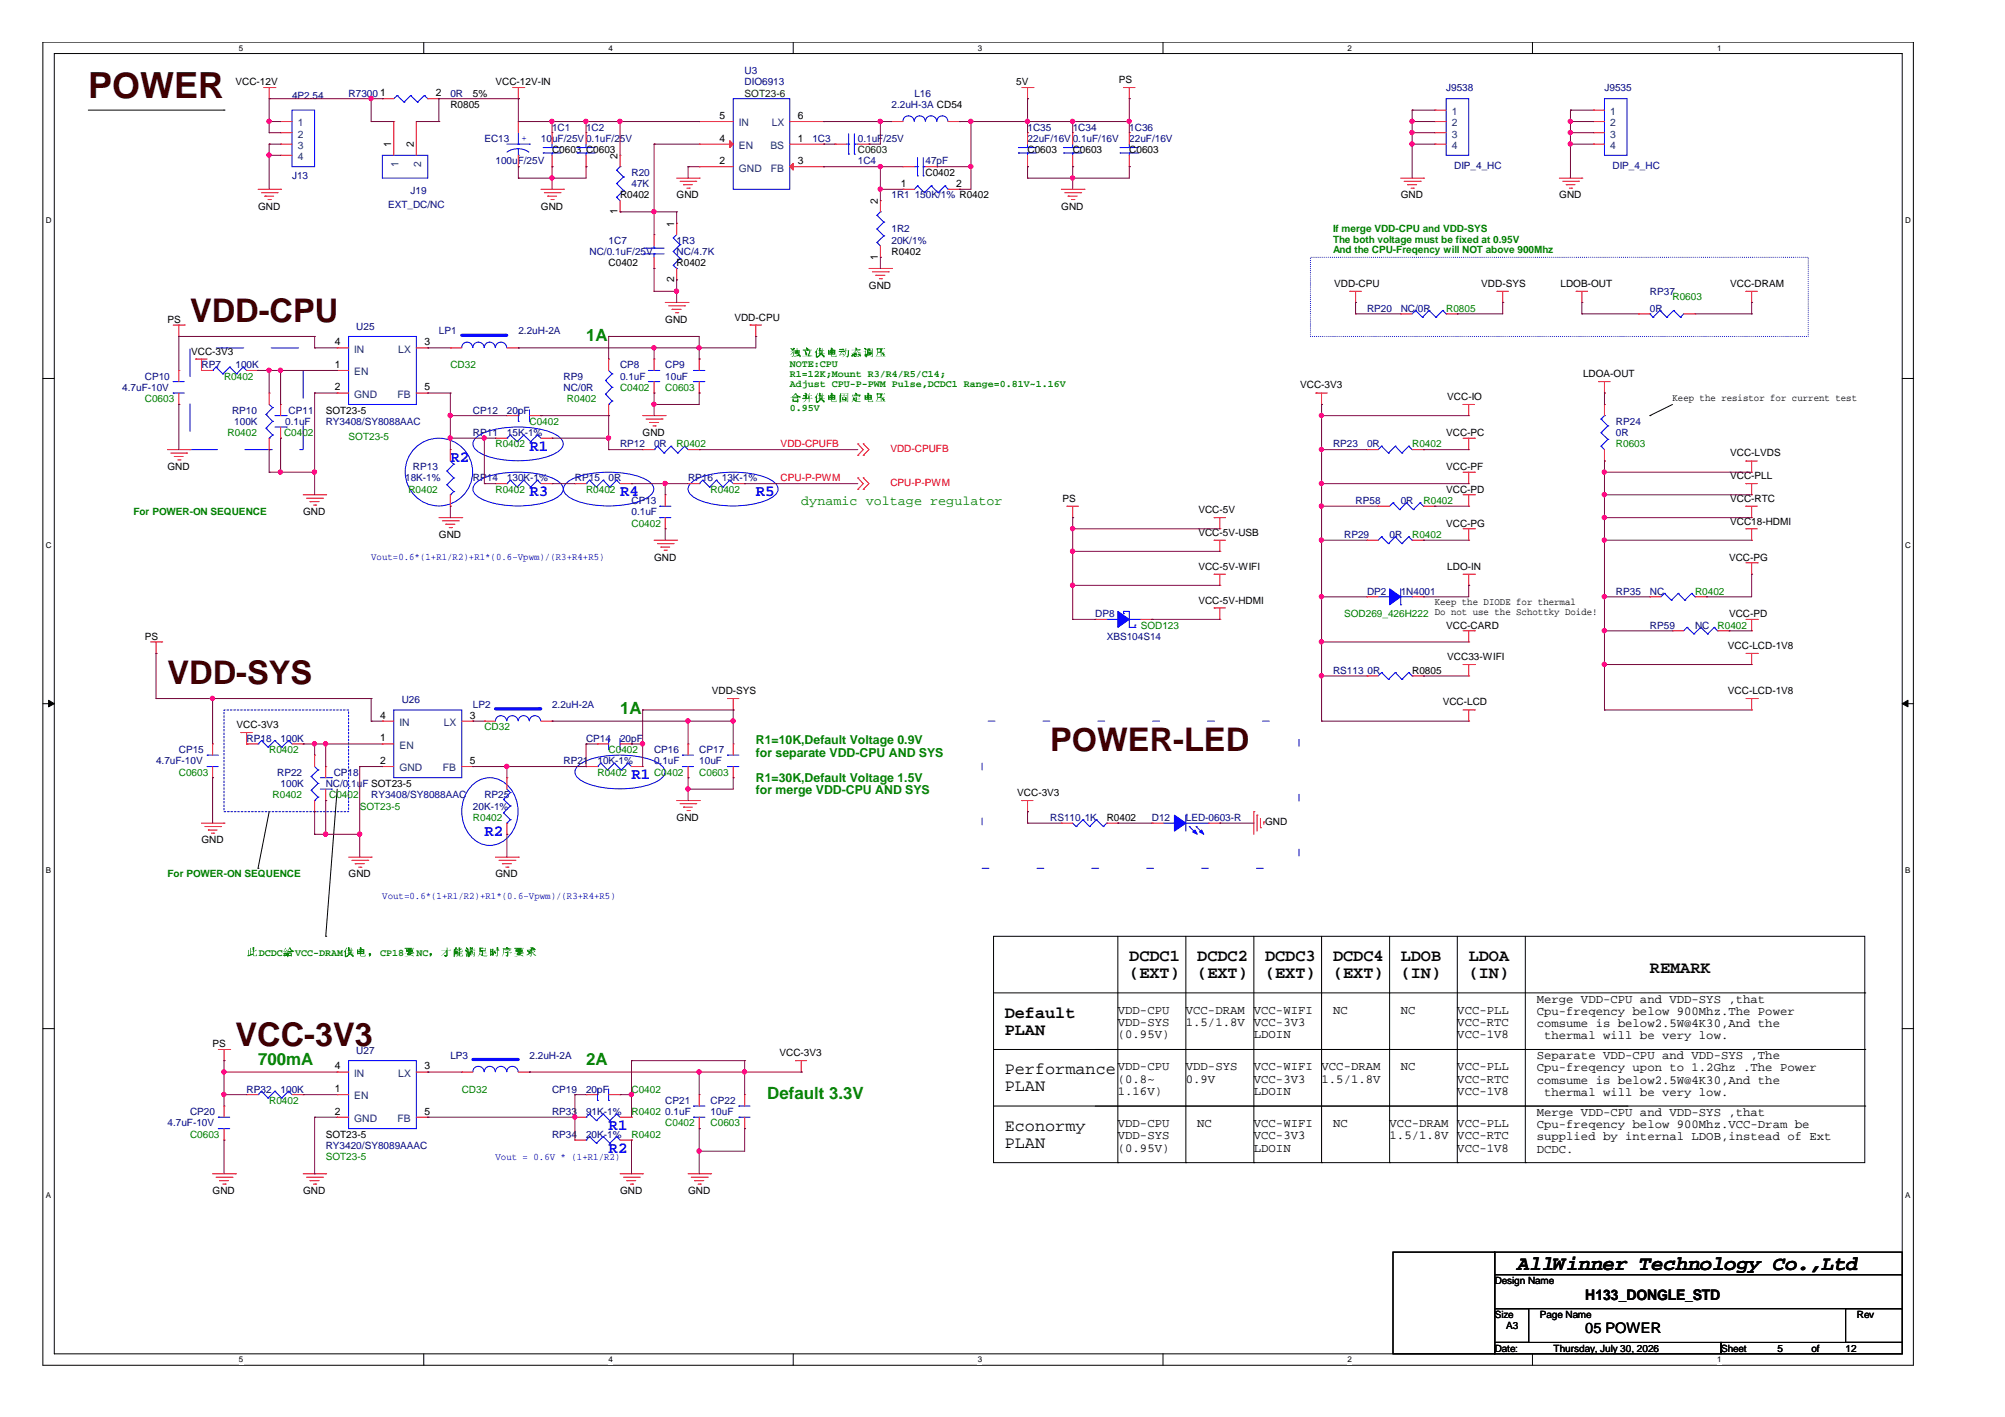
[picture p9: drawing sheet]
<svg xmlns="http://www.w3.org/2000/svg" width="297mm" height="210mm" viewBox="0 0 297 210" stroke-linecap="round" stroke-linejoin="round" font-family="sans-serif">
<defs><g id="words">
<text font-size="5.3" fill="#400000" x="13.1" y="14.5">POWER</text>
<g font-size="4.8" fill="#400000">
<text x="28.2" y="47.6">VDD-CPU</text>
<text x="24.8" y="101.3">VDD-SYS</text>
<text x="155.6" y="111.3">POWER-LED</text>
<text x="34.9" y="154.9">VCC-3V3</text>
</g>
<text font-size="3" x="224.8" y="188.1">AllWinner Technology Co.,Ltd</text>
<g font-size="2.5" fill="#008000">
<text x="86.8" y="50.5">1A</text>
<text x="91.9" y="105.8">1A</text>
<text x="38.2" y="157.8">700mA</text>
<text x="86.8" y="157.8">2A</text>
<text x="113.7" y="162.8">Default 3.3V</text>
</g>
<g font-size="2.5">
<text x="167.3" y="142.4">DCDC1</text>
<text x="177.4" y="142.4">DCDC2</text>
<text x="187.4" y="142.4">DCDC3</text>
<text x="197.5" y="142.4">DCDC4</text>
<text x="207.5" y="142.4">LDOB</text>
<text x="217.6" y="142.4">LDOA</text>
<text x="167.3" y="144.9">(EXT)</text>
<text x="177.4" y="144.9">(EXT)</text>
<text x="187.4" y="144.9">(EXT)</text>
<text x="197.5" y="144.9">(EXT)</text>
<text x="207.5" y="144.9">(IN)</text>
<text x="217.6" y="144.9">(IN)</text>
<text x="244.4" y="144.1">REMARK</text>
<text x="148.8" y="150.8">Default</text>
<text x="148.8" y="153.3">PLAN</text>
<text x="148.8" y="159.1">Performance</text>
<text x="148.8" y="161.6">PLAN</text>
<text x="148.8" y="167.5">Econormy</text>
<text x="148.8" y="170">PLAN</text>
</g>
<g font-size="2.3" fill="#00f">
<text x="66.7" y="68.5">R2</text>
<text x="78.4" y="66.8">R1</text>
<text x="78.4" y="73.5">R3</text>
<text x="91.9" y="73.5">R4</text>
<text x="112" y="73.5">R5</text>
<text x="93.6" y="115.5">R1</text>
<text x="71.8" y="123.8">R2</text>
<text x="90.2" y="167.4">R1</text>
<text x="90.2" y="170.8">R2</text>
</g>
<g font-size="2.2">
<text x="234.9" y="197.5">05 POWER</text>
<text x="234.9" y="192.5">H133_DONGLE_STD</text>
</g>
<text font-size="2" fill="#008000" x="118.7" y="74.9">dynamic voltage regulator</text>
<g font-size="1.8" fill="#008000">
<text x="112" y="110.2">R1=10K,Default Voltage 0.9V</text>
<text x="112" y="112.1">for separate VDD-CPU AND SYS</text>
<text x="112" y="115.8">R1=30K,Default Voltage 1.5V</text>
<text x="112" y="117.7">for merge VDD-CPU AND SYS</text>
</g>
<g font-size="1.8">
<text x="227.7" y="148.5">Merge VDD-CPU and VDD-SYS ,that</text>
<text x="165.6" y="150.2">VDD-CPU</text>
<text x="165.6" y="152">VDD-SYS</text>
<text x="165.6" y="153.8">(0.95V)</text>
<text x="175.7" y="150.2">VCC-DRAM</text>
<text x="175.7" y="152">1.5/1.8V</text>
<text x="185.8" y="150.2">VCC-WIFI</text>
<text x="185.8" y="152">VCC-3V3</text>
<text x="185.8" y="153.8">LDOIN</text>
<text x="197.5" y="150.2">NC</text>
<text x="207.5" y="150.2">NC</text>
<text x="215.9" y="150.2">VCC-PLL</text>
<text x="215.9" y="152">VCC-RTC</text>
<text x="215.9" y="153.8">VCC-1V8</text>
<text x="227.7" y="150.3">Cpu-freqency below 900Mhz.The Power</text>
<text x="227.7" y="152.2">comsume is below2.5W@4K30,And the</text>
<text x="228.8" y="154">thermal will be very low.</text>
<text x="165.6" y="158.6">VDD-CPU</text>
<text x="165.6" y="160.4">(0.8~</text>
<text x="175.7" y="158.6">VDD-SYS</text>
<text x="175.7" y="160.4">0.9V</text>
<text x="185.8" y="158.6">VCC-WIFI</text>
<text x="185.8" y="160.4">VCC-3V3</text>
<text x="195.8" y="158.6">VCC-DRAM</text>
<text x="195.8" y="160.4">1.5/1.8V</text>
<text x="207.5" y="158.6">NC</text>
<text x="215.9" y="158.6">VCC-PLL</text>
<text x="215.9" y="160.4">VCC-RTC</text>
<text x="227.7" y="156.9">Separate VDD-CPU and VDD-SYS ,The</text>
<text x="227.7" y="158.7">Cpu-freqency upon to 1.2Ghz .The Power</text>
<text x="227.7" y="160.5">comsume is below2.5W@4K30,And the</text>
<text x="165.6" y="162.2">1.16V)</text>
<text x="165.6" y="166.9">VDD-CPU</text>
<text x="177.4" y="166.9">NC</text>
<text x="185.8" y="162.2">LDOIN</text>
<text x="185.8" y="166.9">VCC-WIFI</text>
<text x="197.5" y="166.9">NC</text>
<text x="205.9" y="166.9">VCC-DRAM</text>
<text x="215.9" y="166.9">VCC-PLL</text>
<text x="215.9" y="162.2">VCC-1V8</text>
<text x="227.7" y="165.3">Merge VDD-CPU and VDD-SYS ,that</text>
<text x="227.7" y="167.1">Cpu-freqency below 900Mhz.VCC-Dram be</text>
<text x="228.8" y="162.4">thermal will be very low.</text>
<text x="165.6" y="168.8">VDD-SYS</text>
<text x="165.6" y="170.6">(0.95V)</text>
<text x="185.8" y="168.8">VCC-3V3</text>
<text x="185.8" y="170.6">LDOIN</text>
<text x="205.9" y="168.8">1.5/1.8V</text>
<text x="215.9" y="168.8">VCC-RTC</text>
<text x="215.9" y="170.6">VCC-1V8</text>
<text x="227.7" y="168.9">supplied by internal LDOB,instead of Ext</text>
<text x="227.7" y="170.7">DCDC.</text>
</g>
<g font-size="1.5" fill="#000080">
<text x="110.3" y="11">U3</text>
<text x="43.3" y="14.7">4P2.54</text>
<text x="51.6" y="14.3">R7300</text>
<text x="66.7" y="14.3">0R</text>
<text x="110.3" y="12.6">DIO6913</text>
<text x="132.1" y="16">2.2uH-3A CD54</text>
<text x="135.5" y="14.3">L16</text>
<text x="214.2" y="13.5">J9538</text>
<text x="237.7" y="13.5">J9535</text>
<text x="71.8" y="21">EC13</text>
<text x="80.1" y="21">10uF/25V 0.1uF/25V</text>
<text x="81.8" y="19.4">1C1</text>
<text x="86.8" y="19.4">1C2</text>
<text x="120.4" y="21">1C3</text>
<text x="127.1" y="21">0.1uF/25V</text>
<text x="152.2" y="19.4">1C35</text>
<text x="152.2" y="21">22uF/16V 0.1uF/16V</text>
<text x="158.9" y="19.4">1C34</text>
<text x="167.3" y="19.4">1C36</text>
<text x="167.3" y="21">22uF/16V</text>
<text x="43.3" y="26.6">J13</text>
<text x="60.8" y="28.7">J19</text>
<text x="73.4" y="24.4">100uF/25V</text>
<text x="93.6" y="26">R20</text>
<text x="93.6" y="27.7">47K</text>
<text x="127.1" y="24.4">1C4</text>
<text x="132.1" y="29.4">1R1 150K/1% R0402</text>
<text x="137.1" y="24.4">47pF</text>
<text x="215.4" y="25">DIP_4_HC</text>
<text x="238.9" y="25">DIP_4_HC</text>
<text x="57.5" y="30.7">EXT_DC/NC</text>
<text x="132.1" y="34.4">1R2</text>
<text x="87.3" y="37.8">NC/0.1uF/25V</text>
<text x="90.2" y="36.1">1C7</text>
<text x="100.2" y="36.1">1R3</text>
<text x="100.2" y="37.8">NC/4.7K</text>
<text x="132.1" y="36.1">20K/1%</text>
<text x="202.5" y="46.2">RP20</text>
<text x="207.5" y="46.2">NC/0R</text>
<text x="244.4" y="43.7">RP37</text>
<text x="244.4" y="46.2">0R</text>
<text x="52.8" y="48.9">U25</text>
<text x="65" y="49.5">LP1</text>
<text x="76.8" y="49.5">2.2uH-2A</text>
<text x="18.1" y="57.9">4.7uF-10V</text>
<text x="21.5" y="56.2">CP10</text>
<text x="29.8" y="54.5">RP7</text>
<text x="34.9" y="54.5">100K</text>
<text x="83.5" y="56.2">RP9</text>
<text x="83.5" y="57.9">NC/0R</text>
<text x="91.9" y="54.5">CP8</text>
<text x="91.9" y="56.2">0.1uF</text>
<text x="98.6" y="54.5">CP9</text>
<text x="98.6" y="56.2">10uF</text>
<text x="34.4" y="61.3">RP10</text>
<text x="34.7" y="62.9">100K</text>
<text x="42.2" y="62.9">0.1uF</text>
<text x="42.8" y="61.3">CP11</text>
<text x="48.3" y="62.9">RY3408/SY8088AAC</text>
<text x="70.1" y="61.3">CP12</text>
<text x="70.1" y="64.6">RP11</text>
<text x="75.1" y="61.3">20pF</text>
<text x="75.1" y="64.6">15K-1%</text>
<text x="239.4" y="62.9">RP24</text>
<text x="239.4" y="64.6">0R</text>
<text x="60" y="71.3">18K-1%</text>
<text x="61.2" y="69.7">RP13</text>
<text x="70.1" y="71.3">RP14</text>
<text x="75.1" y="71.3">130K-1%</text>
<text x="85.2" y="71.3">RP15</text>
<text x="90.2" y="71.3">0R</text>
<text x="91.9" y="66.3">RP12</text>
<text x="96.9" y="66.3">0R</text>
<text x="101.9" y="71.3">RP16</text>
<text x="106.9" y="71.3">13K-1%</text>
<text x="197.5" y="66.3">RP23</text>
<text x="202.5" y="66.3">0R</text>
<text x="93.6" y="74.6">CP13</text>
<text x="93.6" y="76.3">0.1uF</text>
<text x="200.8" y="74.6">RP58</text>
<text x="207.5" y="74.6">0R</text>
<text x="199.1" y="79.7">RP29</text>
<text x="205.9" y="79.7">0R</text>
<text x="202.5" y="88.1">DP2</text>
<text x="207.5" y="88.1">1N4001</text>
<text x="239.4" y="88.1">RP35</text>
<text x="244.4" y="88.1">NC</text>
<text x="162.3" y="91.4">DP8</text>
<text x="164" y="94.8">XBS104S14</text>
<text x="244.4" y="93.1">RP59</text>
<text x="251.1" y="93.1">NC</text>
<text x="197.5" y="99.8">RS113 0R</text>
<text x="59.5" y="104.2">U26</text>
<text x="70.1" y="104.8">LP2</text>
<text x="81.8" y="104.8">2.2uH-2A</text>
<text x="23.1" y="113.2">4.7uF-10V</text>
<text x="26.5" y="111.6">CP15</text>
<text x="36.5" y="109.9">RP18</text>
<text x="41.6" y="109.9">100K</text>
<text x="83.5" y="113.2">RP21</text>
<text x="86.8" y="109.9">CP14</text>
<text x="88.5" y="113.2">10K-1%</text>
<text x="91.9" y="109.9">20pF</text>
<text x="96.9" y="111.6">CP16</text>
<text x="96.9" y="113.2">0.1uF</text>
<text x="103.6" y="111.6">CP17</text>
<text x="103.6" y="113.2">10uF</text>
<text x="41.1" y="114.9">RP22</text>
<text x="41.6" y="116.6">100K</text>
<text x="48.3" y="116.6">NC/0.1uF SOT23-5</text>
<text x="49.4" y="114.9">CP18</text>
<text x="55" y="118.3">RY3408/SY8088AAC</text>
<text x="70.1" y="119.9">20K-1%</text>
<text x="71.8" y="118.3">RP25</text>
<text x="155.6" y="121.6">RS110 1K</text>
<text x="170.6" y="121.6">D12</text>
<text x="175.7" y="121.6">LED-0603-R</text>
<text x="36.5" y="161.9">RP32</text>
<text x="41.6" y="161.9">100K</text>
<text x="52.8" y="156.1">U27</text>
<text x="66.7" y="156.8">LP3</text>
<text x="78.4" y="156.8">2.2uH-2A</text>
<text x="81.8" y="161.9">CP19</text>
<text x="86.8" y="161.9">20pF</text>
<text x="24.8" y="166.8">4.7uF-10V</text>
<text x="28.2" y="165.2">CP20</text>
<text x="81.8" y="165.2">RP33</text>
<text x="86.8" y="165.2">91K-1%</text>
<text x="98.6" y="163.5">CP21</text>
<text x="98.6" y="165.2">0.1uF</text>
<text x="105.3" y="163.5">CP22</text>
<text x="105.3" y="165.2">10uF</text>
<text x="48.3" y="170.2">RY3420/SY8089AAAC</text>
<text x="81.8" y="168.5">RP34</text>
<text x="86.8" y="168.5">20K-1%</text>
</g>
<g font-size="1.5">
<text x="34.9" y="12.6">VCC-12V</text>
<text x="56.3" y="14.2">1</text>
<text x="64.6" y="14.2">2</text>
<text x="66.7" y="16">R0805</text>
<text x="70.1" y="14.3">5%</text>
<text x="73.4" y="12.6">VCC-12V-IN</text>
<text x="106.6" y="17.6">5</text>
<text x="118.2" y="17.6">6</text>
<text x="150.5" y="12.6">5V</text>
<text x="165.8" y="12.3">PS</text>
<text x="58" y="21.8" transform="rotate(-90 58 21.8)">1</text>
<text x="61.3" y="21.8" transform="rotate(-90 61.3 21.8)">2</text>
<text x="81.8" y="22.7">C0603 C0603</text>
<text x="91.5" y="23.5" transform="rotate(-90 91.5 23.5)">2</text>
<text x="106.6" y="21">4</text>
<text x="118.2" y="21">1</text>
<text x="152.2" y="22.7">C0603</text>
<text x="158.9" y="22.7">C0603</text>
<text x="167.3" y="22.7">C0603</text>
<text x="91.9" y="29.4">R0402</text>
<text x="100.2" y="29.4">GND</text>
<text x="106.6" y="24.3">2</text>
<text x="118.2" y="24.3">3</text>
<text x="133.4" y="27.7">1</text>
<text x="137.1" y="26">C0402</text>
<text x="141.6" y="27.7">2</text>
<text x="207.5" y="29.4">GND</text>
<text x="231" y="29.4">GND</text>
<text x="38.2" y="31.1">GND</text>
<text x="80.1" y="31.1">GND</text>
<text x="91.5" y="31.8" transform="rotate(-90 91.5 31.8)">1</text>
<text x="99.9" y="33.6" transform="rotate(-90 99.9 33.6)">1</text>
<text x="130" y="30.2" transform="rotate(-90 130 30.2)">2</text>
<text x="157.2" y="31.1">GND</text>
<text x="90.2" y="39.5">C0402</text>
<text x="99.9" y="41.8" transform="rotate(-90 99.9 41.8)">2</text>
<text x="100.2" y="39.5">R0402</text>
<text x="130" y="38.5" transform="rotate(-90 130 38.5)">1</text>
<text x="132.1" y="37.8">R0402</text>
<text x="24.8" y="47.9">PS</text>
<text x="98.6" y="47.9">GND</text>
<text x="108.8" y="47.5">VDD-CPU</text>
<text x="128.7" y="42.8">GND</text>
<text x="197.7" y="42.5">VDD-CPU</text>
<text x="219.5" y="42.5">VDD-SYS</text>
<text x="231.2" y="42.5">LDOB-OUT</text>
<text x="256.3" y="42.5">VCC-DRAM</text>
<text x="28.3" y="52.5">VCC-3V3</text>
<text x="49.6" y="51.2">4</text>
<text x="62.9" y="51.2">3</text>
<text x="49.6" y="54.5">1</text>
<text x="49.6" y="57.8">2</text>
<text x="62.9" y="57.8">5</text>
<text x="192.6" y="57.5">VCC-3V3</text>
<text x="214.4" y="59.2">VCC-IO</text>
<text x="234.5" y="55.9">LDOA-OUT</text>
<text x="247.8" y="59.5">Keep the resistor for current test</text>
<text x="48.3" y="61.3">SOT23-5</text>
<text x="95.2" y="64.6">GND</text>
<text x="214.2" y="64.6">VCC-PC</text>
<text x="24.8" y="69.7">GND</text>
<text x="214.2" y="69.7">VCC-PF</text>
<text x="256.3" y="71">VCC-PLL</text>
<text x="256.3" y="67.6">VCC-LVDS</text>
<text x="44.9" y="76.3">GND</text>
<text x="157.4" y="74.3">PS</text>
<text x="177.5" y="76">VCC-5V</text>
<text x="214.2" y="73">VCC-PD</text>
<text x="256.3" y="74.3">VCC-RTC</text>
<text x="256.3" y="77.7">VCC18-HDMI</text>
<text x="65" y="79.7">GND</text>
<text x="96.9" y="83">GND</text>
<text x="177.5" y="79.3">VCC-5V-USB</text>
<text x="214.2" y="78">VCC-PG</text>
<text x="256.2" y="83">VCC-PG</text>
<text x="177.5" y="84.4">VCC-5V-WIFI</text>
<text x="177.5" y="89.4">VCC-5V-HDMI</text>
<text x="212.6" y="89.6">Keep the DIODE for thermal</text>
<text x="214.4" y="84.4">LDO-IN</text>
<text x="21.5" y="94.8">PS</text>
<text x="214.2" y="93.1">VCC-CARD</text>
<text x="256.2" y="91.4">VCC-PD</text>
<text x="209.2" y="99.8">R0805</text>
<text x="214.4" y="97.8">VCC33-WIFI</text>
<text x="256" y="96.1">VCC-LCD-1V8</text>
<text x="35.1" y="107.8">VCC-3V3</text>
<text x="56.3" y="106.4">4</text>
<text x="69.6" y="106.4">3</text>
<text x="105.5" y="102.8">VDD-SYS</text>
<text x="213.7" y="104.5">VCC-LCD</text>
<text x="256" y="102.8">VCC-LCD-1V8</text>
<text x="56.3" y="109.8">1</text>
<text x="56.3" y="113.2">2</text>
<text x="69.6" y="113.2">5</text>
<text x="150.7" y="117.9">VCC-3V3</text>
<text x="29.8" y="124.9">GND</text>
<text x="100.2" y="121.6">GND</text>
<text x="164" y="121.6">R0402</text>
<text x="187.4" y="122.3">GND</text>
<text x="51.6" y="130">GND</text>
<text x="73.4" y="130">GND</text>
<text x="31.5" y="155.1">PS</text>
<text x="49.6" y="161.8">1</text>
<text x="49.6" y="158.4">4</text>
<text x="62.9" y="158.4">3</text>
<text x="115.5" y="156.5">VCC-3V3</text>
<text x="49.6" y="165.1">2</text>
<text x="62.9" y="165.1">5</text>
<text x="48.3" y="168.5">SOT23-5</text>
<text x="31.5" y="176.9">GND</text>
<text x="44.9" y="176.9">GND</text>
<text x="91.9" y="176.9">GND</text>
<text x="101.9" y="176.9">GND</text>
<text x="221.4" y="190.2">Design Name</text>
<text x="221.4" y="195.2">Size</text>
<text x="223.1" y="196.9">A3</text>
<text x="228.1" y="195.2">Page Name</text>
<text x="275.1" y="195.2">Rev</text>
<text x="221.4" y="200.2">Date:</text>
<text x="230.2" y="200.2">Thursday, July 30, 2026</text>
<text x="255" y="200.2">Sheet</text>
<text x="263.4" y="200.2">5</text>
<text x="268.4" y="200.2">of</text>
<text x="273.4" y="200.2">12</text>
</g>
<g font-size="1.5" fill="#004000">
<text x="110.3" y="14.3">SOT23-6</text>
<text x="127.1" y="22.7">C0603</text>
</g>
<g font-size="1.5" fill="#004080">
<text x="215.1" y="17">1</text>
<text x="238.5" y="17">1</text>
<text x="44.1" y="18.7">1</text>
<text x="44.1" y="20.4">2</text>
<text x="44.1" y="22.1">3</text>
<text x="44.1" y="23.7">4</text>
<text x="109.5" y="22.1">EN</text>
<text x="109.5" y="18.7">IN</text>
<text x="114.1" y="22.1">BS</text>
<text x="114.3" y="18.7">LX</text>
<text x="215.1" y="18.7">2</text>
<text x="215.1" y="20.4">3</text>
<text x="215.1" y="22.1">4</text>
<text x="238.5" y="18.7">2</text>
<text x="238.5" y="20.4">3</text>
<text x="238.5" y="22.1">4</text>
<text x="59.1" y="24.7" transform="rotate(-90 59.1 24.7)">1</text>
<text x="62.4" y="24.7" transform="rotate(-90 62.4 24.7)">2</text>
<text x="109.5" y="25.4">GND</text>
<text x="114.2" y="25.4">FB</text>
<text x="52.5" y="52.3">IN</text>
<text x="59" y="52.3">LX</text>
<text x="52.5" y="55.6">EN</text>
<text x="52.5" y="58.9">GND</text>
<text x="58.9" y="58.9">FB</text>
<text x="59.2" y="107.5">IN</text>
<text x="65.7" y="107.5">LX</text>
<text x="59.2" y="110.9">EN</text>
<text x="59.2" y="114.3">GND</text>
<text x="65.6" y="114.3">FB</text>
<text x="52.5" y="159.5">IN</text>
<text x="59" y="159.5">LX</text>
<text x="52.5" y="162.9">EN</text>
<text x="52.5" y="166.2">GND</text>
<text x="58.9" y="166.2">FB</text>
</g>
<g font-size="1.5" fill="#00f">
<text x="77.3" y="20.9">+</text>
<text x="55" y="82.9">Vout=0.6*(1+R1/R2)+R1*(0.6-Vpwm)/(R3+R4+R5)</text>
<text x="56.6" y="133.2">Vout=0.6*(1+R1/R2)+R1*(0.6-Vpwm)/(R3+R4+R5)</text>
<text x="73.4" y="171.8">Vout = 0.6V * (1+R1/R2)</text>
</g>
<g font-size="1.5" fill="#008000">
<text x="197.5" y="34.4">If merge VDD-CPU and VDD-SYS</text>
<text x="197.5" y="36">The both voltage must be fixed at 0.95V</text>
<text x="197.5" y="37.5">And the CPU-Freqency will NOT above 900Mhz</text>
<text x="214.2" y="46.2">R0805</text>
<text x="247.8" y="44.5">R0603</text>
<text x="117" y="52.8">独立供电动态调压</text>
<text x="21.5" y="59.6">C0603</text>
<text x="33.2" y="56.2">R0402</text>
<text x="66.7" y="54.5">CD32</text>
<text x="84" y="59.6">R0402</text>
<text x="91.9" y="57.9">C0402</text>
<text x="98.6" y="57.9">C0603</text>
<text x="117" y="54.4">NOTE:CPU</text>
<text x="117" y="55.9">R1=12K;Mount R3/R4/R5/C14;</text>
<text x="117" y="57.4">Adjust CPU-P-PWM Pulse,DCDC1 Range=0.81V~1.16V</text>
<text x="117" y="59.5">合并供电固定电压</text>
<text x="33.7" y="64.6">R0402</text>
<text x="42.1" y="64.6">C0402</text>
<text x="51.6" y="65.1">SOT23-5</text>
<text x="78.4" y="62.9">C0402</text>
<text x="117" y="60.9">0.95V</text>
<text x="73.4" y="66.3">R0402</text>
<text x="100.2" y="66.3">R0402</text>
<text x="209.2" y="66.3">R0402</text>
<text x="239.4" y="66.3">R0603</text>
<text x="19.8" y="76.3">For POWER-ON SEQUENCE</text>
<text x="60.5" y="73">R0402</text>
<text x="73.4" y="73">R0402</text>
<text x="86.8" y="73">R0402</text>
<text x="105.3" y="73">R0402</text>
<text x="210.9" y="74.6">R0402</text>
<text x="93.6" y="78">C0402</text>
<text x="209.2" y="79.7">R0402</text>
<text x="251.1" y="88.1">R0402</text>
<text x="169" y="93.1">SOD123</text>
<text x="199.1" y="91.4">SOD269_426H222 Do not use the Schottky Doide!</text>
<text x="254.5" y="93.1">R0402</text>
<text x="39.9" y="111.6">R0402</text>
<text x="71.8" y="108.2">CD32</text>
<text x="90.2" y="111.6">C0402</text>
<text x="26.5" y="114.9">C0603</text>
<text x="40.4" y="118.3">R0402</text>
<text x="48.8" y="118.3">C0402</text>
<text x="53.3" y="119.9">SOT23-5</text>
<text x="88.5" y="114.9">R0402</text>
<text x="96.9" y="114.9">C0402</text>
<text x="103.6" y="114.9">C0603</text>
<text x="70.1" y="121.6">R0402</text>
<text x="24.8" y="130">For POWER-ON SEQUENCE</text>
<text x="36.5" y="141.6">此DCDC给VCC-DRAM供电，CP18要NC，才能满足时序要求</text>
<text x="68.4" y="161.9">CD32</text>
<text x="93.6" y="161.9">C0402</text>
<text x="39.9" y="163.5">R0402</text>
<text x="93.6" y="165.2">R0402</text>
<text x="98.6" y="166.8">C0402</text>
<text x="105.3" y="166.8">C0603</text>
<text x="28.2" y="168.5">C0603</text>
<text x="48.3" y="171.9">SOT23-5</text>
<text x="93.6" y="168.5">R0402</text>
</g>
<g font-size="1.5" fill="#f00">
<text x="115.7" y="66.3">VDD-CPUFB</text>
<text x="115.7" y="71.3">CPU-P-PWM</text>
<text x="131.9" y="72">CPU-P-PWM</text>
<text x="131.9" y="66.9">VDD-CPUFB</text>
</g>
<g font-size="1.2">
<text x="35.4" y="7.5">5</text>
<text x="90.1" y="7.5">4</text>
<text x="144.9" y="7.5">3</text>
<text x="199.6" y="7.5">2</text>
<text x="254.4" y="7.5">1</text>
<text x="6.8" y="33.1">D</text>
<text x="282.2" y="33.1">D</text>
<text x="6.8" y="81.2">C</text>
<text x="282.2" y="81.2">C</text>
<text x="6.8" y="129.4">B</text>
<text x="282.2" y="129.4">B</text>
<text x="6.8" y="177.5">A</text>
<text x="282.2" y="177.5">A</text>
<text x="35.4" y="201.8">5</text>
<text x="90.1" y="201.8">4</text>
<text x="144.9" y="201.8">3</text>
<text x="199.6" y="201.8">2</text>
<text x="254.4" y="201.8">1</text>
</g>
</g></defs>
<path d="M6.3 6.2h277.2v196h-277.2zM8 7.9h273.8v192.6h-273.8z" fill="none" stroke="#000" stroke-width=".15"/>
<g fill="#fff">
<path d="M35.4 6.4h.6v1.4h-.6z"/>
<path d="M35.4 200.7h.6v1.4h-.6z"/>
</g>
<path d="M62.8 6.2v1.7M62.8 200.5v1.7" fill="none" stroke="#000" stroke-width=".15"/>
<g fill="#fff">
<path d="M90.1 6.4h.7v1.4h-.7z"/>
<path d="M90.1 200.7h.7v1.4h-.7z"/>
</g>
<path d="M117.5 6.2v1.7M117.5 200.5v1.7" fill="none" stroke="#000" stroke-width=".15"/>
<g fill="#fff">
<path d="M144.9 6.4h.6v1.4h-.6z"/>
<path d="M144.9 200.7h.6v1.4h-.6z"/>
</g>
<path d="M172.3 6.2v1.7M172.3 200.5v1.7" fill="none" stroke="#000" stroke-width=".15"/>
<g fill="#fff">
<path d="M199.6 6.4h.7v1.4h-.7z"/>
<path d="M199.6 200.7h.7v1.4h-.7z"/>
</g>
<path d="M227 6.2v1.7M227 200.5v1.7" fill="none" stroke="#000" stroke-width=".15"/>
<g fill="#fff">
<path d="M254.4 6.4h.6v1.4h-.6z"/>
<path d="M254.4 200.7h.6v1.4h-.6z"/>
<path d="M6.8 32h.8v1.3h-.8z"/>
<path d="M282.2 32h.9v1.3h-.9z"/>
<path d="M6.8 80.1h.8v1.4h-.8z"/>
<path d="M282.2 80.1h.9v1.4h-.9z"/>
</g>
<path d="M6.3 56.1h1.7M281.8 56.1h1.7" fill="none" stroke="#000" stroke-width=".15"/>
<g fill="#fff">
<path d="M6.8 128.3h.7v1.3h-.7z"/>
<path d="M282.2 128.3h.8v1.3h-.8z"/>
</g>
<path d="M6.3 104.2h1.7M281.8 104.2h1.7" fill="none" stroke="#000" stroke-width=".15"/>
<path d="M7.2 103.7l.8 .5-.8 .5zM281.8 104.2l.9-.5v1z" fill="#000" stroke="#000" stroke-width=".15"/>
<g fill="#fff">
<path d="M6.8 176.4h.7v1.4h-.7z"/>
<path d="M282.2 176.4h.8v1.4h-.8z"/>
</g>
<g fill="none" stroke="#000" stroke-width=".15">
<path d="M13.1 16.3h20.1M33.2 16.3h.1M247.8 59.9l-3.4 1.7M244.4 61.6h.1M50 116.9l-1.7 21.8M38.2 128.6h.1M39.9 120.2l-1.7 8.4M48.3 138.7h.1M147.2 138.7h129.1v33.5h-129.1zM165.6 138.7v33.5M175.7 138.7v33.5M185.8 138.7v33.5"/>
<path d="M195.8 138.7v33.5M205.9 138.7v33.5M215.9 138.7v33.5M226 138.7v33.5M6.3 152.4h1.7M147.2 147.1h129.1M147.2 155.5h129.1M241 155.5h.1M276.3 147.1h.1M276.3 155.5h.1M281.8 152.4h1.7M147.2 163.8h129.1"/>
<path d="M165.6 172.2h.1M175.7 172.2h.1M185.8 172.2h.1M195.8 172.2h.1M205.9 172.2h.1M215.9 172.2h.1M226 172.2h.1M241 163.8h.1M276.3 163.8h.1M206.4 185.5h15v15h-15zM221.4 185.5h60.4v3.3h-60.4zM221.4 188.8h60.4v5.1h-60.4z"/>
<path d="M221.4 193.9h5.1v5h-5.1zM221.4 198.9h33.6v1.6h-33.6zM255 198.9h26.8v1.6h-26.8zM273.4 193.9h8.4v5h-8.4z"/>
</g>
<path d="M33.2 105.2h18.4v15h-18.4z" fill="none" stroke="#00f" stroke-width=".15" stroke-dasharray=".3 .3"/>
<g fill="none" stroke="#00f" stroke-width=".15">
<path d="M125.7 19.8v3M126.6 19.8v3M133.8 18a.83 .83 0 0 1 .8-.8 .83 .83 0 0 1 .8 .8M135.5 18a.8 .8 0 0 1 .8-.8 .8 .8 0 0 1 .8 .8M137.1 18a.83 .83 0 0 1 .8-.8 .83 .83 0 0 1 .9 .8M138.8 18a.8 .8 0 0 1 .8-.8 .8 .8 0 0 1 .8 .8M80.5 21.9h.1M80.5 22.7h.1M80.5 21.9h2.6M80.5 22.7h2.6M81.8 22.7h.1M81.8 21.9h.1"/>
<path d="M81.8 21.4v.5M81.8 22.7v.3M125.4 21.4h.3M125.7 21.4h.1M125.7 22.8h.1M126.6 22.8h.1M126.6 21.4h.1M126.6 21.4h.5M102.7 54.9h.1M102.7 56.5h.1M102.7 54.9h1.7M102.7 56.5h1.7"/>
<path d="M40.7 61.6h1.7M40.7 63.3h1.7M42.4 61.6h.1M42.4 63.3h.1M70.5 64.9a8.5 8.5 0 0 1 5-1.6 13.3 13.3 0 0 1 7 1.2 1.32 1.32 0 0 1 .9 1.2 1.32 1.32 0 0 1-.9 1.3 13.8 13.8 0 0 1-9.1 .9 5.1 5.1 0 0 1-3.2-1.7l-.1-.4 .1-.5zM70.5 71.6a8.5 8.5 0 0 1 5-1.6 13.3 13.3 0 0 1 7 1.2 1.32 1.32 0 0 1 .9 1.2 1.32 1.32 0 0 1-.9 1.3 13.8 13.8 0 0 1-9.1 .9 5.1 5.1 0 0 1-3.2-1.7l-.1-.5 .1-.4zM76.8 62.4h.1M76.8 60.7v1.7M78.4 62.4h.1M78.4 60.7v1.7M83.9 71.6a8.5 8.5 0 0 1 5.1-1.6 13.3 13.3 0 0 1 6.9 1.2 1.32 1.32 0 0 1 1 1.2 1.32 1.32 0 0 1-1 1.3 13.8 13.8 0 0 1-9.1 .9 5.1 5.1 0 0 1-3.2-1.7l-.1-.5 .1-.4zM86.8 71.6h.1"/>
<path d="M87.3 71.1h.1M87.3 71.1l1 1.1M87.3 71.1l-.5 .5M88.3 72.2h.1M89.4 71.1h.1M89.4 71.1l.9 1.1M89.4 71.1l-1.1 1.1M90.3 72.2h.1M91.4 71.1h.1M91.4 71.1l.5 .5M91.4 71.1l-1.1 1.1M102.4 71.6a8.5 8.5 0 0 1 5-1.6 13.3 13.3 0 0 1 7 1.2 1.32 1.32 0 0 1 .9 1.2 1.32 1.32 0 0 1-.9 1.3 13.8 13.8 0 0 1-9.2 .9 5.1 5.1 0 0 1-3.2-1.7l-.1-.5 .1-.4z"/>
<path d="M164 91.8h1.6M165.6 91.8h.1M166.5 90.6h.1M166.5 90.9h.1M166.5 90.6h.8v2.3M166.5 90.6v.3M167.3 92.9h.1M167.3 91.8h1.7M167.3 92.9h.8M168.1 92.9h.1M168.1 92.6h.1M168.1 92.6v.3"/>
<path d="M169 91.8h.1M204.7 99.6h.1M204.7 99.6l-.5 .5M204.7 99.6l1 1M206.7 99.6h.1M206.7 99.6l-1 1M206.7 99.6l1 1M208.7 99.6h.1M208.7 99.6l-1 1M208.7 99.6l.5 .5M30.7 111.9h.1M30.7 113.6h.1"/>
<path d="M30.7 111.9h1.6M30.7 113.6h1.6M38.2 110.2h.1M38.7 109.7h.1M38.7 109.7l1 1M38.7 109.7l-.5 .5M39.7 110.7h.1M40.7 109.7h.1M40.7 109.7l1 1M40.7 109.7l-1 1M41.7 110.7h.1M42.8 109.7h.1"/>
<path d="M42.8 109.7l.5 .5M42.8 109.7l-1.1 1M69.9 116.4a3.8 3.8 0 0 1 6.3 1.3 5.4 5.4 0 0 1-2.2 7.2 3.8 3.8 0 0 1-5-2.2 5.7 5.7 0 0 1 .9-6.3zM73.4 106.8a.83 .83 0 0 1 .8-.8 .83 .83 0 0 1 .9 .8M74.6 118.4h.1M74.6 118.4l1 1M75.1 106.8a.83 .83 0 0 1 .8-.8 .83 .83 0 0 1 .9 .8M75.1 116.9l.5 .5M75.6 117.4h.1M75.6 119.4h.1M75.6 117.4l-1 1M75.6 119.4l-1 1"/>
<path d="M76.8 106.8a.81 .81 0 0 1 .8-.8 .81 .81 0 0 1 .8 .8M78.4 106.8a.83 .83 0 0 1 .9-.8 .83 .83 0 0 1 .8 .8M85.6 113.5a8.5 8.5 0 0 1 5-1.6 13.3 13.3 0 0 1 7 1.2 1.32 1.32 0 0 1 .9 1.2 1.32 1.32 0 0 1-.9 1.3 13.8 13.8 0 0 1-9.1 .9 5.1 5.1 0 0 1-3.2-1.7l-.1-.4 .1-.5zM205.7 100.6h.1M207.7 100.6h.1M209.2 100.1h.1M74.6 120.4h.1M74.6 120.4l1 1M75.1 121.9h.1M75.6 121.4h.1M75.6 121.4l-.5 .5M109.5 163.8h.1"/>
<path d="M109.5 165.5h.1M109.5 163.8h1.6M109.5 165.5h1.6"/>
<circle cx="65" cy="69.9" r="5"/>
</g>
<path d="M28.2 51.5h16.7v15.1h-16.7z" fill="none" stroke="#00f" stroke-width=".15" stroke-dasharray="4.1 4.1"/>
<path d="M194.1 38.1h73.8v11.7h-73.8z" fill="none" stroke="#00f" stroke-width=".15" stroke-dasharray="0 .3"/>
<path d="M145.5 106.8h46.9v21.8h-46.9z" fill="none" stroke="#00f" stroke-width=".15" stroke-dasharray="1 7.1"/>
<g fill="none" stroke="#f00" stroke-width=".15">
<path d="M39.1 13h1.6M39.9 14.6h.1M39.9 13v1.6M40.7 13h.1M75.9 13h1.7M76.8 14.6h.1M76.8 13v1.6M77.6 13h.1M81.8 19.7h.1M81.8 19.7v1.7M132.1 18h.1M132.1 18h1.7"/>
<path d="M140.5 18h1.7M142.2 18h.1M151.4 13h1.6M152.2 14.6h.1M152.2 13v1.6M153 13h.1M166.5 13h.1M166.5 13h1.6M167.3 14.6h.1M167.3 13v1.6M38.2 28h3.4M38.7 28.5h2.4"/>
<path d="M39.2 29.1h.1M39.2 29.1h1.4M39.7 29.6h.3M40 29.6h.1M41.1 28.5h.1M41.6 28h.1M80.1 28h3.4M80.6 28.5h2.4M81.2 29.1h.1M81.2 29.1h1.3M81.6 29.6h.4M81.8 24.7h.1"/>
<path d="M81.8 23v1.7M82 29.6h.1M83 28.5h.1M83.5 28h.1M100.2 26.4h3.4M100.8 26.9h2.3M101.3 27.4h.1M101.3 27.4h1.3M101.8 27.9h.3M102.1 27.9h.1M103.1 26.9h.1M103.6 26.4h.1"/>
<path d="M123.7 21.4h.1M123.7 21.4h1.7M127.1 21.4h1.6M128.7 21.4h.1M128.7 39.8h3.4M132.1 39.8h.1M157.2 28h3.4M157.7 28.5h2.4M158.2 29.1h.1M158.2 29.1h1.4M158.7 29.6h.4M159.1 29.6h.1"/>
<path d="M160.1 28.5h.1M160.6 28h.1M207.5 26.4h3.4M208 26.9h2.4M208.5 27.4h.1M208.5 27.4h1.4M209 27.9h.4M209.4 27.9h.1M210.4 26.9h.1M210.9 26.4h.1M231 26.4h3.4M231.5 26.9h2.3"/>
<path d="M232 27.4h.1M232 27.4h1.3M232.5 27.9h.3M232.8 27.9h.1M233.8 26.9h.1M234.4 26.4h.1M25.7 48.1h1.6M26.5 49.8h.1M26.5 48.1v1.7M27.3 48.1h.1M29 53.2h.1M29 53.2h1.7"/>
<path d="M29.8 54.9h.1M29.8 53.2v1.7M41.6 59.9h.1M41.6 59.9v1.7M98.6 44.8h3.3M99.1 45.3h2.3M99.6 45.8h.1M99.6 45.8h1.3M100.1 46.3h.3M100.4 46.3h.1M101.4 45.3h.1M101.9 44.8h.1"/>
<path d="M103.6 53.2h.1M103.6 58.2h.1M103.6 53.2v1.7M103.6 56.5v1.7M111.1 48.1h.1M111.1 48.1h1.7M112 49.8h.1M112 48.1v1.7M129.2 40.3h2.4M129.8 40.8h.1M129.8 40.8h1.3M130.3 41.3h.3"/>
<path d="M130.6 41.3h.1M131.6 40.3h.1M194.9 58.2h.1M194.9 58.2h1.7M195.8 59.9h.1M195.8 58.2v1.7M200 43.2h.1M200 43.2h1.7M200.8 44.8h.1M200.8 43.2v1.6M216.7 59.9h.1M216.7 59.9h1.7"/>
<path d="M217.6 59.9v1.7M221.8 43.2h.1M221.8 43.2h1.7M222.6 44.8h.1M222.6 43.2v1.6M233.5 43.2h.1M233.5 43.2h1.7M234.4 44.8h.1M234.4 43.2v1.6M236.9 56.5h.1M236.9 56.5h1.6M237.7 58.2h.1"/>
<path d="M237.7 56.5v1.7M258.7 43.2h.1M258.7 43.2h1.6M259.5 44.8h.1M259.5 43.2v1.6M24.8 66.6h3.4M25.3 67.1h2.3M25.8 67.6h.1M25.8 67.6h1.3M26.3 68.1h.4M26.7 68.1h.1M27.6 67.1h.1"/>
<path d="M28.2 66.6h.1M41.6 64.9h.1M41.6 63.3v1.6M44.9 73.3h3.4M45.4 73.8h2.4M45.9 74.3h.1M45.9 74.3h1.4M46.4 74.8h.4M46.8 74.8h.1M47.8 73.8h.1M48.3 73.3h.1M65 76.7h3.4"/>
<path d="M65.5 77.1h2.4M66 77.7h.1M66 77.7h1.4M66.5 78.2h.4M66.9 78.2h.1M67.9 77.1h.1M68.4 76.7h.1M75.1 61.6h.1M75.1 61.6h1.7M78.4 61.6h1.7M80.1 61.6h.1M85.2 71.6h.1"/>
<path d="M85.2 71.6h1.6M91.9 71.6h1.7M93.6 71.6h.1M95.2 61.6h3.4M95.7 62.1h2.4M96.2 62.6h.1M96.2 62.6h1.4M96.7 63.1h.4M97.1 63.1h.1M98.1 62.1h.1M98.6 61.6h.1M127.1 72.5h.1"/>
<path d="M127.1 70.8h.1M127.1 67.5h.1M127.1 65.8h.1M127.1 70.8l.8 .8-.8 .9M127.1 65.8l.8 .8-.8 .9M127.9 72.5h.1M127.9 70.8h.1M127.9 67.5h.1M127.9 65.8h.1M127.9 70.8l.8 .8-.8 .9M127.9 65.8l.8 .8-.8 .9M158.1 75h.1"/>
<path d="M158.1 75h1.7M158.9 76.7h.1M158.9 75v1.7M179.9 76.7h.1M179.9 76.7h1.7M180.7 78.3h.1M180.7 76.7v1.6M216.7 73.3h1.7M216.7 78.3h1.7M216.7 69.9h1.7M216.7 64.9h1.7M217.6 71.6h.1"/>
<path d="M217.6 66.6h.1M217.6 61.6h.1M217.6 75h.1M217.6 64.9v1.7M217.6 69.9v1.7M217.6 73.3v1.7M217.6 78.3v1.7M218.4 69.9h.1M218.4 78.3h.1M218.4 64.9h.1M218.4 73.3h.1M258.7 75h.1"/>
<path d="M258.7 78.3h.1M258.7 71.6h.1M258.7 68.3h.1M258.7 75h1.6M258.7 78.3h1.6M258.7 71.6h1.6M258.7 68.3h1.6M259.5 76.7h.1M259.5 73.3h.1M259.5 69.9h.1M259.5 68.3v1.6M259.5 71.6v1.7"/>
<path d="M259.5 75v1.7M259.5 78.3v1.7M22.3 95.1h1.7M23.1 96.8h.1M23.1 95.1v1.7M24 95.1h.1M96.9 80h3.3M97.4 80.5h2.3M97.9 81h.1M97.9 81h1.3M98.4 81.5h.3M98.7 81.5h.1"/>
<path d="M99.7 80.5h.1M100.2 80h.1M162.3 91.8h.1M162.3 91.8h1.7M169 91.8h1.6M170.6 91.8h.1M179.9 85.1h.1M179.9 80h.1M179.9 90.1h.1M179.9 80h1.7M179.9 85.1h1.7M179.9 90.1h1.7"/>
<path d="M180.7 86.7h.1M180.7 81.7h.1M180.7 91.8h.1M180.7 80v1.7M180.7 85.1v1.6M180.7 90.1v1.7M216.7 85.1h1.7M216.7 98.4h1.7M216.7 93.4h1.7M217.6 86.7h.1M217.6 80h.1M217.6 95.1h.1"/>
<path d="M217.6 85.1v1.6M217.6 93.4v1.7M217.6 98.4v1.7M218.4 85.1h.1M218.4 98.4h.1M218.4 93.4h.1M258.7 83.4h1.6M258.7 91.8h1.6M258.7 96.8h1.6M259.5 85.1h.1M259.5 80h.1M259.5 93.4h.1"/>
<path d="M259.5 98.4h.1M259.5 83.4v1.7M259.5 91.8v1.6M259.5 96.8v1.6M260.3 83.4h.1M260.3 91.8h.1M260.3 96.8h.1M31.5 110.2h.1M31.5 115.2h.1M31.5 110.2v1.7M31.5 113.6v1.6M35.7 108.5h.1"/>
<path d="M35.7 108.5h1.7M36.5 110.2h.1M36.5 108.5v1.7M36.5 110.2h1.7M43.3 110.2h1.6M44.9 110.2h.1M75.1 115.2h.1M75.1 115.2v1.7M100.2 118.6h3.4M100.8 119.1h2.3M101.3 119.6h.1M101.3 119.6h1.3"/>
<path d="M103.1 119.1h.1M103.6 118.6h.1M107.8 103.5h.1M107.8 103.5h1.7M108.6 105.2h.1M108.6 103.5v1.7M151.4 118.6h.1M151.4 118.6h1.6M152.2 118.6v1.6M202.5 100.1h.1M202.5 100.1h1.7M209.2 100.1h1.7"/>
<path d="M210.9 100.1h.1M216.7 105.2h1.7M217.6 100.1h.1M217.6 106.8h.1M217.6 105.2v1.6M218.4 105.2h.1M258.7 103.5h1.6M259.5 105.2h.1M259.5 103.5v1.7M260.3 103.5h.1M29.8 121.9h3.4M30.4 122.4h2.3"/>
<path d="M30.9 123h.1M30.9 123h1.3M31.3 123.4h.4M31.7 123.4h.1M32.7 122.4h.1M33.2 121.9h.1M51.6 127h3.4M52.1 127.4h2.4M52.6 127.9h.1M52.6 127.9h1.4M53.1 128.5h.4M53.5 128.5h.1"/>
<path d="M54.5 127.4h.1M55 127h.1M73.4 127h3.4M73.9 127.4h2.4M74.4 127.9h.1M74.4 127.9h1.4M74.9 128.5h.4M75.1 123.6h.1M75.1 121.9v1.7M75.3 128.5h.1M76.3 127.4h.1M76.8 127h.1"/>
<path d="M101.8 120.1h.3M102.1 120.1h.1M152.2 120.2h.1M185.8 120.2h.1M185.8 120.2v3.4M186.2 120.7h.1M186.2 120.7v2.4M186.7 122.6h.1M186.7 121.3v1.3M187.2 121.8h.1M187.2 121.8v.3M32.3 155.5h1.7"/>
<path d="M33.2 157.1h.1M33.2 155.5v1.6M34 155.5h.1M117.9 157.1h.1M117.9 157.1h1.6M118.7 158.8h.1M118.7 157.1v1.7M31.5 173.9h3.4M32 174.4h2.4M32.5 174.9h.1M32.5 174.9h1.4M33 175.4h.4"/>
<path d="M33.4 175.4h.1M34.4 174.4h.1M34.9 173.9h.1M44.9 173.9h3.4M45.4 174.4h2.4M45.9 174.9h.1M45.9 174.9h1.4M46.4 175.4h.4M46.8 175.4h.1M47.8 174.4h.1M48.3 173.9h.1M91.9 173.9h3.3"/>
<path d="M92.4 174.4h2.3M92.9 174.9h.1M92.9 174.9h1.3M93.4 175.4h.3M93.7 175.4h.1M94.7 174.4h.1M95.2 173.9h.1M101.9 173.9h3.4M102.4 174.4h2.4M102.9 174.9h.1M102.9 174.9h1.4M103.4 175.4h.4"/>
<path d="M103.8 175.4h.1M104.8 174.4h.1M105.3 173.9h.1M110.3 162.2h.1M110.3 167.2h.1M110.3 162.2v1.6M110.3 165.5v1.7"/>
</g>
<path d="M165.6 90.6l1.7 1.2-1.7 1.1z" fill-rule="evenodd" fill="#00f" stroke="#00f" stroke-width=".15"/>
<path d="M73.4 105h6.6" fill="none" stroke="#00f" stroke-width=".47"/>
<circle cx="80" cy="105" r=".23" fill="#00f"/>
<g fill="none" stroke="#f00" stroke-width=".15">
<path d="M58.3 18h.1M58.3 18v5M61.7 18h.1M61.7 18v5M91.9 31.4h.1M91.9 23h.1M91.9 23v1.7M91.9 29.7v1.7M90.2 53.2h.1M90.2 53.2v1.7M90.2 59.9v1.7M73.4 64.9h.1"/>
<path d="M73.4 64.9h1.7M80.1 64.9h1.7M81.8 64.9h.1M90.2 61.6h.1M98.6 73.3h.1M98.6 78.3h.1M98.6 73.3v1.7M98.6 76.7v1.6M101.9 71.6h.1M101.9 71.6h1.7M108.6 71.6h1.7M110.3 71.6h.1"/>
<path d="M46.6 111.9h.1M46.6 111.9v1.7M46.6 118.6v1.6M71.8 106.8h.1M71.8 106.8h1.6M80.1 106.8h1.7M81.8 106.8h.1M46.6 120.2h.1M157.2 121.9h.1M157.2 121.9h1.7M164 121.9h1.6M165.6 121.9h.1"/>
<path d="M33.2 163.8h.1M33.2 168.9h.1M33.2 163.8v1.7M33.2 167.2v1.7M36.5 162.2h.1M36.5 162.2h1.7M43.3 162.2h1.6M44.9 162.2h.1"/>
</g>
<g fill="none" stroke="#00f" stroke-width=".15">
<path d="M56.6 23h6.8v3.4h-6.8zM91.4 29.2h.1M91.4 27.2h.1M91.4 25.2h.1M91.4 29.2l.5 .5M91.4 27.2l1 1M91.4 25.2l1 1M91.9 24.7h.1M91.9 24.7l-.5 .5M92.4 28.2h.1M92.4 26.2h.1M92.4 28.2l-1 1"/>
<path d="M92.4 26.2l-1 1M89.7 56.4h.1M89.7 58.4h.1M89.7 56.4l1 1M89.7 58.4l1 1M90.2 59.9h.1M90.2 54.9l.5 .5M90.7 55.4h.1M90.7 57.4h.1M90.7 59.4h.1M90.7 55.4l-1 1M90.7 57.4l-1 1"/>
<path d="M90.7 59.4l-.5 .5M75.1 64.9h.1M75.6 64.4h.1M75.6 64.4l1 1M75.6 64.4l-.5 .5M76.6 65.4h.1M77.6 64.4h.1M77.6 64.4l1 1M77.6 64.4l-1 1M78.6 65.4h.1M79.6 64.4h.1M79.6 64.4l.5 .5"/>
<path d="M79.6 64.4l-1 1M97.7 75h.1M97.7 76.7h.1M97.7 75h1.7M97.7 76.7h1.7M103.6 71.6h.1M104.1 71.1h.1M104.1 71.1l1 1.1M104.1 71.1l-.5 .5M105.1 72.2h.1M106.1 71.1h.1M106.1 71.1l1 1.1"/>
<path d="M106.1 71.1l-1 1.1M107.1 72.2h.1M108.1 71.1h.1M108.1 71.1l.5 .5M108.1 71.1l-1 1.1M46.1 115h.1M46.1 117.1h.1M46.1 115l1 1M46.1 117.1l1 1M46.6 118.6h.1M46.6 113.6l.5 .5M47.1 114.1h.1"/>
<path d="M47.1 116h.1M47.1 118.1h.1M47.1 114.1l-1 .9M47.1 116l-1 1.1M47.1 118.1l-.5 .5M158.9 121.9l.5 .5M159.4 122.4h.1M160.4 121.4h.1M160.4 121.4l-1 1M160.4 121.4l1 1M161.4 122.4h.1M162.4 121.4h.1"/>
<path d="M162.4 121.4l-1 1M162.4 121.4l1 1M163.4 122.4h.1M164 121.9h.1M164 121.9l-.6 .5M70.1 158.8a.83 .83 0 0 1 .8-.8 .83 .83 0 0 1 .8 .8M71.8 158.8a.8 .8 0 0 1 .8-.8 .8 .8 0 0 1 .8 .8M73.4 158.8a.83 .83 0 0 1 .8-.8 .83 .83 0 0 1 .9 .8M75.1 158.8a.83 .83 0 0 1 .8-.8 .83 .83 0 0 1 .9 .8M32.3 165.5h.1M32.3 167.2h.1M32.3 165.5h1.7"/>
<path d="M32.3 167.2h1.7M38.2 162.2h.1M38.7 161.6h.1M38.7 161.6l1 1.1M38.7 161.6l-.5 .6M39.7 162.7h.1M40.7 161.6h.1M40.7 161.6l1 1.1M40.7 161.6l-1 1.1M41.7 162.7h.1M42.8 161.6h.1M42.8 161.6l.5 .6"/>
<path d="M42.8 161.6l-1.1 1.1"/>
</g>
<path d="M70.1 156.9h6.5" fill="none" stroke="#00f" stroke-width=".47"/>
<circle cx="76.6" cy="156.9" r=".23" fill="#00f"/>
<g fill="none" stroke="#f00" stroke-width=".15">
<path d="M103.6 18h.1M103.6 18h5M117 18h5M122 18h.1M158.9 19.7h.1M158.9 19.7v1.7M96.9 34.8h.1M96.9 39.8h.1M96.9 34.8v1.6M96.9 38.1v1.7M100.2 33.1h.1M100.2 33.1v1.7"/>
<path d="M100.2 39.8v1.7M103.6 24.7h.1M103.6 21.4h.1M103.6 24.7h5M103.6 21.4h5M117 24.7h5M117 21.4h5M122 21.4h.1M122 24.7h.1M133.8 28h.1M133.8 24.7h.1M133.8 28h1.7"/>
<path d="M133.8 24.7h1.7M137.1 24.7h1.7M138.8 24.7h.1M140.5 28h1.7M142.2 28h.1M158.9 24.7h.1M158.9 23v1.7M26.5 54.9h.1M26.5 59.9h.1M26.5 54.9v1.6M26.5 58.2v1.7M100.2 41.5h.1"/>
<path d="M207.5 46.5h.1M207.5 46.5h1.7M214.2 46.5h1.7M215.9 46.5h.1M237.7 59.9h.1M237.7 59.9v1.7M242.7 46.5h.1M242.7 46.5h1.7M249.4 46.5h1.7M251.1 46.5h.1M66.7 66.6h.1M66.7 75h.1"/>
<path d="M66.7 66.6v1.7M66.7 73.3v1.7M95.2 66.6h.1M95.2 66.6h1.7M101.9 66.6h1.7M103.6 66.6h.1M237.7 68.3h.1M237.7 66.6v1.7M202.5 88.4h.1M202.5 88.4h1.7M209.2 88.4h1.7M210.9 88.4h.1"/>
<path d="M247.8 93.4h.1M247.8 93.4h1.6M254.5 93.4h1.7M256.2 93.4h.1M48.3 113.6h.1M48.3 118.6h.1M48.3 113.6v1.6M48.3 116.9v1.7M56.6 110.2h.1M56.6 113.6h.1M56.6 106.8h.1M56.6 110.2h1.7"/>
<path d="M56.6 113.6h1.7M56.6 106.8h1.7M68.4 113.6h1.7M68.4 106.8h1.7M70.1 106.8h.1M70.1 113.6h.1M101.9 110.2h.1M101.9 115.2h.1M101.9 110.2v1.7M101.9 113.6v1.6M170.6 121.9h.1M170.6 121.9h1.7"/>
<path d="M179 121.9h1.7M180.7 121.9h.1M68.4 158.8h.1M68.4 158.8h1.7M76.8 158.8h1.6M78.4 158.8h.1M85.2 165.5h.1M85.2 165.5h1.6M86.8 162.2h.1M86.8 162.2h1.7M90.2 162.2h1.7M91.9 162.2h.1"/>
<path d="M91.9 165.5h1.7M93.6 165.5h.1"/>
</g>
<g fill="none" stroke="#00f" stroke-width=".15">
<path d="M108.6 14.6h8.4v13.4h-8.4zM95.4 37.6h.1M95.4 36.8h.1M95.4 37.6h3M95.4 36.8h3M96.9 36.8h.1M96.9 37.6h.1M96.9 36.4v.4M96.9 37.6v.5M99.7 35.2h.1M99.7 37.3h.1M99.7 39.3h.1"/>
<path d="M99.7 35.2l1.1 1.1M99.7 37.3l1.1 1M99.7 39.3l.5 .5M100.2 39.8h.1M100.2 34.8l-.5 .4M100.8 36.3h.1M100.8 38.3h.1M100.8 36.3l-1.1 1M100.8 38.3l-1.1 1M135.5 24.7h.4M135.9 27.5h.1M135.9 26h.1"/>
<path d="M135.9 24.7h.1M135.9 27.5l-.4 .5M135.9 27.5l1 1M135.9 23.3v2.7M136.8 24.7h.1M136.8 26h.1M136.8 24.7h.3M136.8 23.3v2.7M136.9 28.5h.1M138 27.5h.1M138 27.5l-1.1 1M138 27.5l1 1"/>
<path d="M139 28.5h.1M140 27.5h.1M140 27.5l-1 1M140 27.5l.5 .5M140.5 28h.1M157.6 21.9h.1M157.6 22.7h.1M157.6 21.9h2.7M157.6 22.7h2.7M158.9 22.7h.1M158.9 21.9h.1M158.9 21.4v.5"/>
<path d="M158.9 22.7v.3M25.7 56.5h.1M25.7 58.2h.1M25.7 56.5h1.6M25.7 58.2h1.6M68.4 51.5a.8 .8 0 0 1 .8-.8 .8 .8 0 0 1 .8 .8M70.1 51.5a.83 .83 0 0 1 .8-.8 .83 .83 0 0 1 .8 .8M71.8 51.5a.8 .8 0 0 1 .8-.8 .8 .8 0 0 1 .8 .8M73.4 51.5a.83 .83 0 0 1 .8-.8 .83 .83 0 0 1 .9 .8M209.7 46h.1M209.7 46l-.5 .5M209.7 46l1 1"/>
<path d="M210.7 47h.1M211.7 46h.1M211.7 46l-1 1M211.7 46l1 1M212.7 47h.1M213.7 46h.1M213.7 46l-1 1M213.7 46l.5 .5M214.2 46.5h.1M244.4 46.5h.1M244.4 46.5l.5 .5M244.9 47h.1"/>
<path d="M245.9 46h.1M245.9 46l1 1M245.9 46l-1 1M246.9 47h.1M247.9 46h.1M247.9 46l1.1 1M247.9 46l-1 1M249 47h.1M249.4 46.5l-.4 .5M66.2 69.8h.1M66.2 71.8h.1M66.2 69.8l1 1"/>
<path d="M66.2 71.8l1 1M66.7 73.3h.1M66.7 68.3l.5 .5M67.2 68.8h.1M67.2 70.8h.1M67.2 72.8h.1M67.2 68.8l-1 1M67.2 70.8l-1 1M67.2 72.8l-.5 .5M96.9 66.6h.1M97.4 66.1h.1M97.4 66.1l1 1"/>
<path d="M97.4 66.1l-.5 .5M98.4 67.1h.1M99.4 66.1h.1M99.4 66.1l1 1M99.4 66.1l-1 1M100.4 67.1h.1M101.4 66.1h.1M101.4 66.1l.5 .5M101.4 66.1l-1 1M237.2 66.1h.1M237.2 64.1h.1M237.2 62.1h.1"/>
<path d="M237.2 66.1l.5 .5M237.2 64.1l1 1M237.2 62.1l1 1M237.7 61.6h.1M237.7 61.6l-.5 .5M238.2 65.1h.1M238.2 63.1h.1M238.2 65.1l-1 1M238.2 63.1l-1 1M204.2 88.4h1.7M205.9 88.4h.1M207.5 89.6h.1"/>
<path d="M207.5 87.2v2.4M207.5 88.4h1.7M209.2 88.4h.1M249.9 92.9h.1M249.9 92.9l-.5 .5M249.9 92.9l1.1 1M251 93.9h.1M252 92.9h.1M252 92.9l-1 1M252 92.9l1 1M253 93.9h.1M254 92.9h.1"/>
<path d="M254 92.9l-1 1M254 92.9l.5 .5M254.5 93.4h.1M47.5 115.2h1.6M47.5 116.9h1.6M49.1 115.2h.1M49.1 116.9h.1M58.3 105.2h10.1v10h-10.1zM101.1 111.9h.1M101.1 113.6h.1M101.1 111.9h1.6M101.1 113.6h1.6"/>
<path d="M172.3 121.9h1.7M174 121.9h.1M175.7 120.7h.1M175.7 120.7v2.4M175.7 121.9h3.3M176.2 122.4h.1M176.2 122.4l1 1M177.2 122.4h.1M177.2 122.4l1 1M179 121.9h.1M86.8 165.5h.1M87.3 165h.1"/>
<path d="M87.3 165l1 1M87.3 165l-.5 .5M88.3 166h.1M88.5 163h.1M88.5 161.3v1.7M89.4 165h.1M89.4 165l.9 1M89.4 165l-1.1 1M90.2 163h.1M90.2 161.3v1.7M90.3 166h.1M91.4 165h.1"/>
<path d="M91.4 165l.5 .5M91.4 165l-1.1 1"/>
</g>
<g fill="#00f" stroke="#00f" stroke-width=".15">
<path d="M174 120.7l1.7 1.2-1.7 1.2z" fill-rule="evenodd"/>
<path d="M177.7 123.2l.3-.2 .4 .6z" fill-rule="evenodd"/>
<path d="M176.7 123.2l.3-.2 .4 .6z" fill-rule="evenodd"/>
<path d="M205.9 87.2l1.6 1.2-1.6 1.2z" fill-rule="evenodd"/>
</g>
<g fill="#f00" stroke="#f00" stroke-width=".15">
<path d="M117 24.7l.5-.5v1z"/>
<path d="M108.1 20.8l.5 .6-.5 .5z"/>
</g>
<path d="M68.4 49.7h6.5" fill="none" stroke="#00f" stroke-width=".47"/>
<circle cx="74.9" cy="49.7" r=".23" fill="#00f"/>
<g fill="none" stroke="#f00" stroke-width=".15">
<path d="M41.6 18h.1M41.6 19.7h.1M41.6 18h1.7M41.6 19.7h1.7M56.6 14.6h.1M56.6 14.6h1.7M63.4 14.6h1.6M65 14.6h.1M76.8 18h.1M76.8 18v1.7M86.8 19.7h.1M86.8 19.7v1.7"/>
<path d="M152.2 19.7h.1M152.2 19.7v1.7M167.3 19.7h.1M167.3 19.7v1.7M212.6 16.3h.1M212.6 18h.1M212.6 19.7h.1M212.6 16.3h1.6M212.6 18h1.6M212.6 19.7h1.6M236.1 16.3h.1M236.1 18h.1"/>
<path d="M236.1 19.7h.1M236.1 16.3h1.6M236.1 18h1.6M236.1 19.7h1.6M41.6 21.4h.1M41.6 23h.1M41.6 21.4h1.7M41.6 23h1.7M76.8 24.7h.1M76.8 23v1.7M86.8 24.7h.1M86.8 23v1.7"/>
<path d="M130.4 38.1h.1M130.4 29.7h.1M130.4 29.7v1.7M130.4 36.4v1.7M152.2 24.7h.1M152.2 23v1.7M167.3 24.7h.1M167.3 23v1.7M212.6 21.4h.1M212.6 21.4h1.6M236.1 21.4h.1M236.1 21.4h1.6"/>
<path d="M29.8 54.9h.1M29.8 54.9h1.7M36.5 54.9h1.7M38.2 54.9h.1M39.9 58.2h.1M39.9 58.2v1.7M50 54.9h.1M50 58.2h.1M50 51.5h.1M50 51.5h1.6M50 54.9h1.6M50 58.2h1.6"/>
<path d="M61.7 51.5h1.7M61.7 58.2h1.7M63.4 51.5h.1M63.4 58.2h.1M66.7 51.5h.1M66.7 51.5h1.7M75.1 51.5h1.7M76.8 51.5h.1M96.9 53.2h.1M96.9 58.2h.1M96.9 53.2v1.7M96.9 56.5v1.7"/>
<path d="M39.9 66.6h.1M39.9 64.9v1.7M73.4 71.6h.1M73.4 71.6h1.7M80.1 71.6h1.7M81.8 71.6h.1M202.5 66.6h.1M202.5 66.6h1.7M204.2 75h.1M204.2 75h1.7M209.2 66.6h1.7M210.9 66.6h.1"/>
<path d="M210.9 75h1.7M212.6 75h.1M202.5 80h.1M202.5 80h1.7M209.2 80h1.7M210.9 80h.1M244.4 88.4h.1M244.4 88.4h1.7M251.1 88.4h1.7M252.8 88.4h.1M86.8 113.6h.1M86.8 113.6h1.7"/>
<path d="M88.5 110.2h.1M88.5 110.2h1.7M91.9 110.2h1.7M93.6 110.2h.1M93.6 113.6h1.6M95.2 113.6h.1M108.6 110.2h.1M108.6 115.2h.1M108.6 110.2v1.7M108.6 113.6v1.6M50 158.8h.1M50 158.8h1.6"/>
<path d="M61.7 158.8h1.7M63.4 158.8h.1M50 162.2h.1M50 165.5h.1M50 162.2h1.6M50 165.5h1.6M61.7 165.5h1.7M63.4 165.5h.1M85.2 168.9h.1M85.2 168.9h1.6M91.9 168.9h1.7M93.6 168.9h.1"/>
<path d="M103.6 162.2h.1M103.6 167.2h.1M103.6 162.2v1.6M103.6 165.5v1.7"/>
</g>
<g fill="none" stroke="#00f" stroke-width=".15">
<path d="M43.3 16.3h3.3v8.4h-3.3zM58.8 14.2h.1M58.8 14.2l-.5 .4M58.8 14.2l1.1 .9M59.9 15.1h.1M60.8 14.2h.1M60.8 14.2l-.9 .9M60.8 14.2l1 .9M61.8 15.1h.1M62.9 14.2h.1M62.9 14.2l-1.1 .9M62.9 14.2l.5 .4"/>
<path d="M63.4 14.6h.1M76.8 19.7v1.7M214.2 14.6h3.4v8.4h-3.4zM237.7 14.6h3.3v8.4h-3.3zM75.1 22.5l.6-.3 1.1-.2a2.69 2.69 0 0 1 1.6 .5M75.1 21.4h3.3M76.8 23h.1M76.8 21.4h.1M76.8 22v1M78.4 21.4h.1M85.5 21.9h.1M85.5 22.7h.1"/>
<path d="M85.5 21.9h2.7M85.5 22.7h2.7M86.8 22.7h.1M86.8 21.9h.1M86.8 21.4v.5M86.8 22.7v.3M129.9 35.9h.1M129.9 33.9h.1M129.9 31.9h.1M129.9 35.9l.5 .5M129.9 33.9l1 1M129.9 31.9l1 1"/>
<path d="M130.4 31.4h.1M130.4 31.4l-.5 .5M130.9 34.9h.1M130.9 32.9h.1M130.9 34.9l-1 1M130.9 32.9l-1 1M150.9 21.9h.1M150.9 22.7h.1M150.9 21.9h2.6M150.9 22.7h2.6M152.2 22.7h.1M152.2 21.9h.1"/>
<path d="M152.2 21.4v.5M152.2 22.7v.3M165.9 21.9h.1M165.9 22.7h.1M165.9 21.9h2.8M165.9 22.7h2.8M167.3 22.7h.1M167.3 21.9h.1M167.3 21.4v.5M167.3 22.7v.3M31.5 54.9h.1M32 54.4h.1"/>
<path d="M32 54.4l1 1M32 54.4l-.5 .5M33 55.4h.1M34 54.4h.1M34 54.4l1.1 1M34 54.4l-1 1M35.1 55.4h.1M36 54.4h.1M36 54.4l.5 .5M36 54.4l-.9 1M39.9 59.9l.5 .5M51.6 49.8h10.1v10.1h-10.1z"/>
<path d="M96.1 54.9h.1M96.1 56.5h.1M96.1 54.9h1.6M96.1 56.5h1.6M39.4 61.4h.1M39.4 63.4h.1M39.4 61.4l1 1M39.4 63.4l1 1M39.9 64.9h.1M40.4 60.4h.1M40.4 62.4h.1M40.4 64.4h.1"/>
<path d="M40.4 60.4l-1 1M40.4 62.4l-1 1M40.4 64.4l-.5 .5M75.1 71.6h.1M75.6 71.1h.1M75.6 71.1l1 1.1M75.6 71.1l-.5 .5M76.6 72.2h.1M77.6 71.1h.1M77.6 71.1l1 1.1M77.6 71.1l-1 1.1M78.6 72.2h.1"/>
<path d="M79.6 71.1h.1M79.6 71.1l.5 .5M79.6 71.1l-1 1.1M204.7 66.1h.1M204.7 79.5h.1M204.7 66.1l-.5 .5M204.7 66.1l1 1M204.7 79.5l-.5 .5M204.7 79.5l1 1M205.7 67.1h.1M206.4 74.5h.1M206.4 74.5l-.5 .5"/>
<path d="M206.4 74.5l.9 1M206.7 66.1h.1M206.7 79.5h.1M206.7 66.1l-1 1M206.7 66.1l1 1M206.7 79.5l-1 1M206.7 79.5l1 1M207.3 75.5h.1M207.7 67.1h.1M208.4 74.5h.1M208.4 74.5l-1.1 1M208.4 74.5l1 1"/>
<path d="M208.7 66.1h.1M208.7 79.5h.1M208.7 66.1l-1 1M208.7 66.1l.5 .5M208.7 79.5l-1 1M208.7 79.5l.5 .5M209.2 66.6h.1M209.4 75.5h.1M210.4 74.5h.1M210.4 74.5l-1 1M210.4 74.5l.5 .5M210.9 75h.1"/>
<path d="M205.7 80.5h.1M207.7 80.5h.1M209.2 80h.1M246.6 87.9h.1M246.6 87.9l-.5 .5M246.6 87.9l1 1M247.6 88.9h.1M248.6 87.9h.1M248.6 87.9l-1 1M248.6 87.9l1 1M249.6 88.9h.1M250.6 87.9h.1"/>
<path d="M250.6 87.9l-1 1M250.6 87.9l.5 .5M251.1 88.4h.1M88.5 113.6h.1M89 113h.1M89 113l1 1.1M89 113l-.5 .6M90 114.1h.1M90.2 111h.1M90.2 109.4v1.6M91 113h.1M91 113l1 1.1"/>
<path d="M91 113l-1 1.1M91.9 111h.1M91.9 109.4v1.6M92 114.1h.1M93 113h.1M93 113l.6 .6M93 113l-1 1.1M107.8 111.9h.1M107.8 113.6h.1M107.8 111.9h1.7M107.8 113.6h1.7M51.6 157.1h10.1v10.1h-10.1z"/>
<path d="M86.8 168.9h.1M87.3 168.4h.1M87.3 168.4l1 .9M87.3 168.4l-.5 .5M88.3 169.3h.1M89.4 168.4h.1M89.4 168.4l.9 .9M89.4 168.4l-1.1 .9M90.3 169.3h.1M91.4 168.4h.1M91.4 168.4l.5 .5M91.4 168.4l-1.1 .9"/>
<path d="M102.7 163.8h.1M102.7 165.5h.1M102.7 163.8h1.7M102.7 165.5h1.7"/>
</g>
<g fill="none" stroke="#800040" stroke-width=".15">
<path d="M39.9 14.6h.1M39.9 18h.1M39.9 19.7h.1M39.9 14.6v5.1M39.9 18h1.7M39.9 19.7h1.7M39.9 14.6h16.7M55 14.6h.1M55 18h.1M55 14.6v3.4M55 18h3.3M56.6 14.6h.1"/>
<path d="M61.7 18h3.3M65 18h.1M65 14.6h.1M65 14.6h11.8M65 14.6v3.4M76.8 18h.1M76.8 14.6h.1M76.8 18h26.8M76.8 14.6v3.4M81.8 18h.1M81.8 18v1.7M86.8 18h.1"/>
<path d="M86.8 18v1.7M91.9 18h.1M91.9 18v5M122 18h.1M122 18h10.1M130.4 18h.1M130.4 18v3.4h-1.7M142.2 18h.1M142.2 18h25.1M143.8 18h.1M143.8 18v10h-1.6M152.2 14.6h.1"/>
<path d="M152.2 18h.1M152.2 14.6v5.1M158.9 18h.1M158.9 18v1.7M167.3 14.6h.1M167.3 18h.1M167.3 14.6v5.1M209.2 18h.1M209.2 16.3h.1M209.2 19.7h.1M209.2 18h3.4M209.2 19.7h3.4"/>
<path d="M209.2 16.3h3.4M209.2 16.3v10.1M232.7 18h.1M232.7 16.3h.1M232.7 19.7h.1M232.7 18h3.4M232.7 19.7h3.4M232.7 16.3v10.1M232.7 16.3h3.4M39.9 21.4h.1M39.9 23h.1M39.9 21.4v6.6"/>
<path d="M39.9 21.4h1.7M39.9 23h1.7M76.8 24.7h.1M76.8 26.4h.1M76.8 24.7v1.7M81.8 26.4h.1M81.8 24.7h.1M81.8 24.7v3.3M86.8 24.7h.1M86.8 24.7v1.7h-10M91.9 31.4h.1M91.9 31.4h8.3"/>
<path d="M96.9 31.4h.1M96.9 39.8h.1M96.9 21.4h.1M96.9 21.4v13.4M96.9 39.8v3.4M96.9 21.4h6.7M100.2 31.4h.1M100.2 31.4v1.7M101.9 24.7h.1M101.9 24.7v1.7M101.9 24.7h1.7M122 21.4h.1"/>
<path d="M122 24.7h.1M122 21.4h1.7M122 24.7h11.8M128.7 21.4h.1M130.4 28h.1M130.4 24.7h.1M130.4 38.1h.1M130.4 28h3.4M130.4 24.7v5M130.4 38.1v1.7M138.8 24.7h.1M138.8 24.7h5"/>
<path d="M142.2 28h.1M143.8 24.7h.1M152.2 24.7h.1M152.2 26.4h.1M152.2 24.7v1.7M158.9 26.4h.1M158.9 24.7h.1M158.9 24.7v3.3M167.3 24.7h.1M167.3 24.7v1.7h-15.1M209.2 21.4h.1M209.2 21.4h3.4"/>
<path d="M232.7 21.4h.1M232.7 21.4h3.4M26.5 59.9h.1M26.5 49.8h.1M26.5 49.8v5.1M26.5 59.9v6.7M26.5 49.8h20.1M38.2 54.9h.1M38.2 54.9h11.8M39.9 54.9h.1M39.9 54.9v3.3M41.6 54.9h.1"/>
<path d="M41.6 54.9v5M46.6 58.2h.1M46.6 49.8h.1M46.6 51.5h.1M46.6 58.2h3.4M46.6 49.8v1.7M46.6 58.2v15.1M46.6 51.5h3.4M63.4 58.2h.1M63.4 51.5h.1M63.4 58.2h3.3M63.4 51.5h3.3"/>
<path d="M66.7 58.2h.1M66.7 58.2v8.4M76.8 51.5h.1M90.2 49.8h.1M90.2 49.8h13.4v3.4M90.2 49.8v3.4M96.9 59.9h.1M96.9 51.5h.1M96.9 58.2h.1M96.9 43.2h.1M96.9 51.5v1.7M96.9 58.2v3.4"/>
<path d="M96.9 43.2h3.3M100.2 43.2h.1M100.2 41.5h.1M100.2 41.5v3.3M103.6 51.5h.1M103.6 58.2h.1M103.6 53.2h.1M103.6 58.2v1.7h-6.7M112 49.8h.1M112 49.8v1.7h-35.2M195.8 59.9h.1M195.8 59.9v46.9"/>
<path d="M200.8 44.8h.1M200.8 46.5h.1M200.8 46.5h6.7M200.8 44.8v1.7M215.9 46.5h.1M222.6 44.8h.1M222.6 44.8v1.7h-6.7M234.4 44.8h.1M234.4 46.5h.1M234.4 44.8v1.7M234.4 46.5h8.3M237.7 58.2h.1"/>
<path d="M237.7 58.2v1.7M251.1 46.5h8.4M259.5 44.8h.1M259.5 46.5h.1M259.5 44.8v1.7M39.9 69.9h.1M39.9 66.6h.1M39.9 66.6v3.3M39.9 69.9h6.7M41.6 69.9h.1M41.6 64.9h.1M41.6 64.9v5"/>
<path d="M46.6 69.9h.1M66.7 64.9h.1M66.7 61.6h.1M66.7 75h.1M66.7 75v1.7M66.7 64.9h6.7M66.7 61.6h8.4M71.8 64.9h.1M71.8 71.6h.1M71.8 64.9v6.7M71.8 71.6h1.6M80.1 61.6h.1"/>
<path d="M80.1 61.6h10.1M81.8 71.6h.1M81.8 64.9h.1M81.8 64.9h8.4M81.8 71.6h3.4M90.2 61.6h.1M90.2 66.6h.1M90.2 64.9h.1M90.2 61.6v5M90.2 66.6h5M93.6 71.6h.1M93.6 71.6h8.3"/>
<path d="M98.6 71.6h.1M98.6 78.3h.1M98.6 71.6v1.7M98.6 78.3v1.7M103.6 66.6h.1M103.6 66.6h23.5M110.3 71.6h.1M110.3 71.6h16.8M158.9 76.7h.1M158.9 78.3h.1M158.9 76.7v15.1M158.9 78.3h21.8"/>
<path d="M195.8 66.6h.1M195.8 61.6h.1M195.8 75h.1M195.8 71.6h.1M195.8 71.6h21.8M195.8 61.6h21.8M195.8 66.6h6.7M195.8 75h8.4M210.9 66.6h.1M210.9 66.6h6.7M212.6 75h.1M212.6 75h5"/>
<path d="M237.7 73.3h.1M237.7 69.9h.1M237.7 68.3h.1M237.7 76.7h.1M237.7 69.9h21.8M237.7 68.3v36.9M237.7 73.3h21.8M237.7 76.7h21.8M23.1 96.8h.1M23.1 96.8v6.7M158.9 81.7h.1M158.9 86.7h.1"/>
<path d="M158.9 91.8h.1M158.9 86.7h21.8M158.9 81.7h21.8M158.9 91.8h3.4M170.6 91.8h.1M170.6 91.8h10.1M195.8 88.4h.1M195.8 80h.1M195.8 95.1h.1M195.8 88.4h6.7M195.8 80h6.7M195.8 95.1h21.8"/>
<path d="M210.9 88.4h.1M210.9 80h.1M210.9 80h6.7M217.6 86.7h.1M217.6 86.7v1.7h-6.7M237.7 88.4h.1M237.7 80h.1M237.7 93.4h.1M237.7 98.4h.1M237.7 88.4h6.7M237.7 80h21.8M237.7 93.4h10.1"/>
<path d="M237.7 98.4h21.8M252.8 88.4h.1M256.2 93.4h.1M256.2 93.4h3.3M259.5 85.1h.1M259.5 85.1v3.3h-6.7M23.1 103.5h.1M23.1 103.5h31.9M31.5 103.5h.1M31.5 115.2h.1M31.5 103.5v6.7M31.5 115.2v6.7"/>
<path d="M44.9 110.2h.1M44.9 110.2h11.7M46.6 110.2h.1M46.6 110.2v1.7M48.3 110.2h.1M48.3 118.6h.1M48.3 110.2v3.4M48.3 118.6v5M53.3 113.6h.1M53.3 113.6h3.3M53.3 113.6v13.4M55 103.5h.1"/>
<path d="M55 106.8h.1M55 106.8h1.6M55 103.5v3.3M70.1 113.6h.1M70.1 106.8h.1M70.1 113.6h16.7M70.1 106.8h1.7M75.1 113.6h.1M75.1 113.6v1.6M81.8 106.8h.1M81.8 106.8h26.8M86.8 110.2h.1"/>
<path d="M86.8 113.6h.1M86.8 110.2h1.7M86.8 110.2v3.4M93.6 110.2h.1M93.6 110.2h1.6M95.2 110.2h.1M95.2 105.2h.1M95.2 105.2v8.4M95.2 105.2h13.4M101.9 106.8h.1M101.9 116.9h.1M101.9 115.2h.1"/>
<path d="M101.9 106.8v3.4M101.9 115.2v3.4M108.6 115.2h.1M108.6 106.8h.1M108.6 105.2h.1M108.6 115.2v1.7h-6.7M108.6 105.2v5M195.8 100.1h.1M195.8 106.8h.1M195.8 106.8h21.8M195.8 100.1h6.7M210.9 100.1h.1"/>
<path d="M210.9 100.1h6.7M237.7 105.2h.1M237.7 105.2h21.8M46.6 120.2h.1M46.6 123.6h.1M46.6 120.2v3.4M46.6 123.6h6.7M48.3 123.6h.1M53.3 123.6h.1M75.1 123.6h.1M75.1 123.6v3.4M152.2 120.2h.1"/>
<path d="M152.2 121.9h.1M152.2 120.2v1.7M152.2 121.9h5M165.6 121.9h.1M165.6 121.9h5M180.7 121.9h.1M180.7 121.9h5.1M33.2 157.1h.1M33.2 158.8h.1M33.2 157.1v6.7M33.2 158.8h16.8M63.4 158.8h.1"/>
<path d="M63.4 158.8h5M78.4 158.8h.1M78.4 158.8h40.3M93.6 157.1h.1M93.6 157.1v8.4M93.6 157.1h16.7M103.6 158.8h.1M103.6 158.8v3.4M110.3 158.8h.1M110.3 157.1h.1M110.3 157.1v5.1M118.7 158.8h.1"/>
<path d="M33.2 168.9h.1M33.2 162.2h.1M33.2 168.9v5M33.2 162.2h3.3M44.9 162.2h.1M44.9 162.2h5.1M46.6 173.9h.1M46.6 165.5h.1M46.6 165.5v8.4M46.6 165.5h3.4M63.4 165.5h.1M63.4 165.5h21.8"/>
<path d="M85.2 165.5h.1M85.2 162.2h.1M85.2 162.2v6.7M85.2 162.2h1.6M91.9 162.2h.1M91.9 162.2h1.7M93.6 162.2h.1M93.6 168.9h.1M93.6 168.9v5M103.6 170.5h.1M103.6 167.2h.1M103.6 167.2v6.7"/>
<path d="M110.3 167.2h.1M110.3 167.2v3.3h-6.7"/>
</g>
<g fill="#f0f" stroke="#f0f" stroke-width=".15">
<circle cx="71.7" cy="64.9" r=".32"/>
<circle cx="96.9" cy="59.9" r=".32"/>
<circle cx="103.6" cy="51.5" r=".32"/>
<circle cx="96.9" cy="51.5" r=".32"/>
<circle cx="66.7" cy="61.5" r=".32"/>
<circle cx="66.7" cy="64.9" r=".32"/>
<circle cx="98.5" cy="71.6" r=".32"/>
<circle cx="90.1" cy="64.9" r=".32"/>
<circle cx="101.9" cy="116.9" r=".32"/>
<circle cx="46.6" cy="110.2" r=".32"/>
<circle cx="48.2" cy="110.2" r=".32"/>
<circle cx="48.2" cy="123.6" r=".32"/>
<circle cx="31.5" cy="103.5" r=".32"/>
<circle cx="95.2" cy="110.2" r=".32"/>
<circle cx="108.6" cy="106.8" r=".32"/>
<circle cx="85.2" cy="165.5" r=".32"/>
<circle cx="103.6" cy="158.8" r=".32"/>
<circle cx="93.5" cy="162.1" r=".32"/>
<circle cx="103.6" cy="170.5" r=".32"/>
<circle cx="110.3" cy="158.8" r=".32"/>
<circle cx="33.2" cy="158.8" r=".32"/>
<circle cx="33.2" cy="162.1" r=".32"/>
<circle cx="39.9" cy="54.9" r=".32"/>
<circle cx="41.5" cy="54.9" r=".32"/>
<circle cx="46.6" cy="69.9" r=".32"/>
<circle cx="41.5" cy="69.9" r=".32"/>
<circle cx="195.8" cy="88.4" r=".32"/>
<circle cx="195.8" cy="80" r=".32"/>
<circle cx="195.8" cy="66.6" r=".32"/>
<circle cx="195.8" cy="61.5" r=".32"/>
<circle cx="237.7" cy="73.3" r=".32"/>
<circle cx="237.7" cy="69.9" r=".32"/>
<circle cx="237.7" cy="80" r=".32"/>
<circle cx="195.8" cy="71.6" r=".32"/>
<circle cx="75.1" cy="113.5" r=".32"/>
<circle cx="237.7" cy="76.7" r=".32"/>
<circle cx="101.9" cy="106.8" r=".32"/>
<circle cx="53.3" cy="123.6" r=".32"/>
<circle cx="195.8" cy="75" r=".32"/>
<circle cx="237.7" cy="98.4" r=".32"/>
<circle cx="237.7" cy="93.4" r=".32"/>
<circle cx="158.9" cy="86.7" r=".32"/>
<circle cx="167.3" cy="18" r=".32"/>
<circle cx="158.9" cy="18" r=".32"/>
<circle cx="158.9" cy="26.4" r=".32"/>
<circle cx="237.7" cy="88.4" r=".32"/>
<circle cx="158.9" cy="81.6" r=".32"/>
<circle cx="158.9" cy="78.3" r=".32"/>
<circle cx="39.9" cy="23" r=".32"/>
<circle cx="39.9" cy="18" r=".32"/>
<circle cx="130.4" cy="28" r=".32"/>
<circle cx="143.8" cy="24.7" r=".32"/>
<circle cx="100.2" cy="43.1" r=".32"/>
<circle cx="86.8" cy="18" r=".32"/>
<circle cx="81.8" cy="18" r=".32"/>
<circle cx="130.4" cy="18" r=".32"/>
<circle cx="130.4" cy="24.7" r=".32"/>
<circle cx="91.8" cy="18" r=".32"/>
<circle cx="152.2" cy="18" r=".32"/>
<circle cx="143.8" cy="18" r=".32"/>
<circle cx="96.9" cy="31.4" r=".32"/>
<circle cx="81.8" cy="26.4" r=".32"/>
<circle cx="195.8" cy="95.1" r=".32"/>
<circle cx="195.8" cy="100.1" r=".32"/>
<circle cx="232.6" cy="18" r=".32"/>
<circle cx="232.6" cy="21.3" r=".32"/>
<circle cx="232.6" cy="19.6" r=".32"/>
<circle cx="55" cy="14.6" r=".32"/>
<circle cx="209.2" cy="18" r=".32"/>
<circle cx="209.2" cy="21.3" r=".32"/>
<circle cx="209.2" cy="19.6" r=".32"/>
</g>
<use href="#words"/>
</svg>
